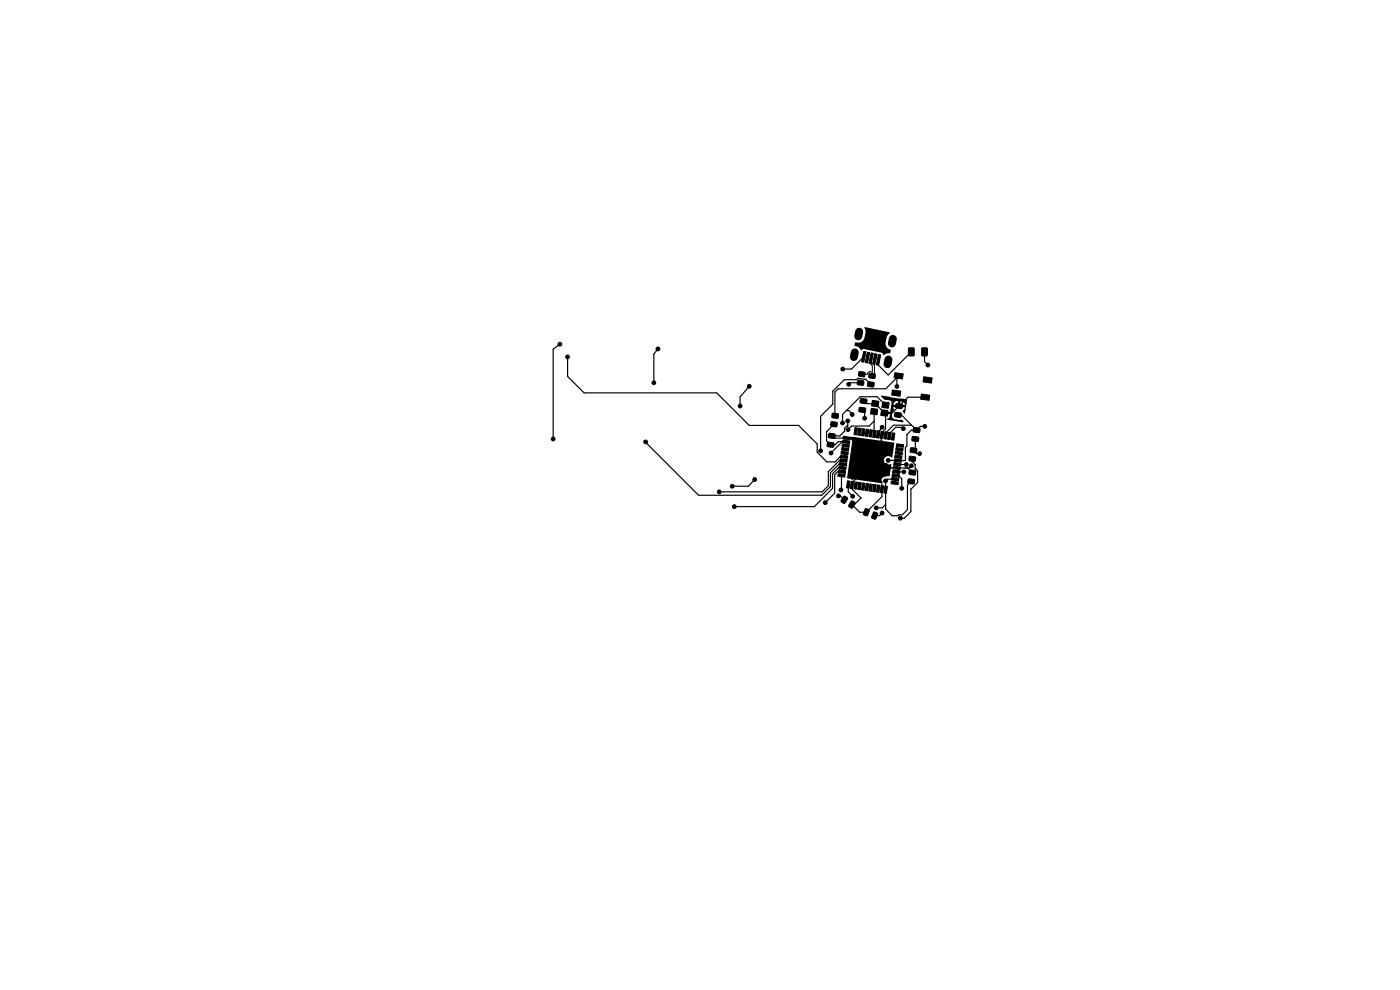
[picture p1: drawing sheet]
<svg xmlns="http://www.w3.org/2000/svg" width="297mm" height="210mm" viewBox="0 0 297 210" stroke-linecap="round" stroke-linejoin="round" font-family="sans-serif">
<g fill="#000" stroke="#000" stroke-width=".21">
<path d="M183.2 74.5l.5 .1-.4 2.2-.5-.1zM182.3 78.9l1.1 .1 .1 .2-.1 .6-.2 .1-1-.1-.1-.3zM184 74.7l.5 .1-.5 2.2-.5-.1zM184.8 74.9l.5 .1-.5 2.2-.5-.1zM184.4 79.2l1.2 .1 .1 .3-.1 .6-.2 .1-1-.1-.1-.3zM185.6 75l.5 .1-.5 2.2-.5-.1zM186.4 75.2l.5 .1-.5 2.2-.5-.1zM192.8 73.8h.9l.2 .1 .1 1.4-.2 .2h-.8l-.3-.1zM195.6 73.8h.9l.2 .1 .1 1.4-.2 .2h-.8l-.3-.1zM175.6 93.8l1.2 .1 .1 .3-.1 .6-.2 .1-1-.2-.2-.2zM175.9 91.9l1.2 .2 .1 .2-.1 .6-.2 .1-1.1-.1-.1-.3zM176.4 89.5l1.1 .1 .1 .2-.1 .7-.2 .1-1-.2-.1-.2z"/>
<path d="M176.6 87.7l1.2 .1 .1 .2-.1 .6-.3 .2-.9-.2-.2-.2zM177.9 99.7l1.5 .2-.1 .5-1.5-.2zM178 98.9l1.5 .2-.1 .5-1.4-.2zM178.1 98.1l1.5 .2v.6l-1.5-.3zM178.3 97.3l1.4 .2v.6l-1.5-.2zM178.4 96.5l1.5 .2-.1 .6-1.5-.2zM178.5 95.7l1.5 .2-.1 .6-1.5-.2zM178.6 94.9l1.5 .2-.1 .6-1.5-.2zM178.7 94.1l1.5 .2-.1 .6-1.5-.2zM178.8 93.3l1.5 .3-.1 .5-1.5-.2zM178.9 92.6l1.5 .2-.1 .5-1.5-.2zM181.4 90.7l.5 .1-.2 1.5-.5-.1z"/>
<path d="M182.2 90.8l.5 .1-.2 1.5-.5-.1zM182.3 86.4l1.3 .2 .1 .2-.1 .6-.3 .1-1-.2-.1-.2zM182.6 84.6l1.2 .1 .1 .2-.1 .6-.2 .1-1-.1-.2-.3zM183 90.9l.5 .1-.2 1.5-.5-.1zM182 80.7l1.2 .1 .1 .2-.1 .6-.3 .2-.9-.2-.2-.3zM183.8 91l.5 .1-.2 1.5-.6-.1zM184.5 91.1l.6 .1-.2 1.5-.6-.1zM184.8 86.6l1.4 .2-.1 1.2-1.4-.2zM185.1 84.9l1.4 .2-.2 1.2-1.4-.2zM184.2 81l1.2 .1 .1 .3-.1 .6-.3 .1-1-.1-.1-.3zM185.3 91.3h.6l-.2 1.5-.6-.1zM186.1 91.4h.6l-.2 1.5h-.6z"/>
<path d="M187 86.9l1.4 .2-.2 1.2-1.4-.2zM186.9 91.5l.6 .1-.2 1.4h-.6zM187.2 85.2l1.4 .2-.1 1.2-1.4-.2zM187.7 91.6l.6 .1-.2 1.5-.6-.1zM188.5 91.7l.6 .1-.3 1.5-.5-.1zM189.3 82.7l1.8 .3-.2 1.1-1.7-.3zM189.3 91.8l.5 .1-.2 1.5-.5-.1zM189.8 79.1l1.8 .2-.1 1.1-1.8-.3zM189.9 87.5l1.2 .1 .1 .3-.1 .6-.2 .1-1.1-.2-.1-.2zM190.2 85.6l1.2 .1 .1 .3-.1 .6-.3 .1-1-.2-.1-.2zM189.4 99.7l1.5 .2-.1 .5-1.4-.2zM189.5 98.9l1.5 .2v.5l-1.5-.2z"/>
<path d="M189.7 98.1l1.4 .2v.6l-1.5-.3zM189.8 97.3l1.5 .2-.1 .6-1.5-.2zM189.9 96.5l1.5 .2-.1 .6-1.5-.2zM190 95.7l1.5 .2-.1 .6-1.5-.2zM190.1 94.9l1.5 .2-.1 .6-1.5-.2zM190.2 94.1l1.5 .2-.1 .6-1.5-.2zM193 96.8l1.1 .1 .2 .3-.1 .6-.3 .1-1-.2-.1-.2zM193.2 95l1.2 .1 .1 .3-.1 .6-.2 .1-1-.2-.1-.2zM193.6 92.6l1.2 .1 .1 .3-.1 .6-.2 .1-1.1-.2-.1-.2zM193.9 90.7l1.2 .1 .1 .3-.1 .6-.3 .1-1-.2-.1-.2zM195.5 83.6l1.7 .2-.1 1.1-1.8-.2zM196 79.9l1.8 .3-.2 1.1-1.8-.3z"/>
<path d="M179 105.3h.3l.5 .4-.7 1.1-.7-.5zM177.8 100.5l1.5 .2-.1 .5-1.5-.2zM179.8 102l.5 .1-.2 1.5-.5-.1zM180.6 102.1l.5 .1-.2 1.5-.5-.1zM180.6 106.3h.3l.5 .4-.7 1.1-.7-.5zM181.4 102.2l.5 .1-.2 1.5-.5-.1zM182.2 102.3l.5 .1-.2 1.5-.5-.1zM183 102.4l.5 .1-.2 1.5-.5-.1zM183.6 108l.2-.1 .6 .3-.5 1.2-.8-.3zM183.8 102.5l.5 .1-.2 1.5-.6-.1zM184.5 102.7h.6l-.2 1.5-.6-.1zM185.3 108.7l.3-.1 .6 .3-.5 1.2-.8-.3z"/>
<path d="M185.3 102.8h.6l-.2 1.5h-.6zM186.1 102.9l.6 .1-.2 1.4h-.6zM186.9 103l.6 .1-.2 1.5-.6-.1zM187.7 103.1l.6 .1-.2 1.5-.6-.1zM189.1 102.1l1.5 .2-.1 .5-1.5-.2zM189.2 101.3l1.5 .2-.1 .5-1.5-.2zM189.3 100.5l1.5 .2-.1 .5-1.5-.2zM192.7 101.6l1.2 .1 .2 .3-.2 .6-.2 .1-1-.2-.2-.2zM193 99.7l1.2 .1 .1 .3-.1 .6-.2 .1-1.1-.2-.1-.2z"/>
<circle cx="118.8" cy="73" r=".4"/>
<circle cx="120.4" cy="75.7" r=".4"/>
<circle cx="139.6" cy="74" r=".4"/>
<circle cx="178.8" cy="78.3" r=".4"/>
<circle cx="196.8" cy="77.4" r=".4"/>
<circle cx="117.4" cy="93.1" r=".4"/>
<circle cx="137" cy="93.8" r=".4"/>
<circle cx="138.7" cy="81.2" r=".4"/>
<circle cx="157" cy="86.1" r=".4"/>
<circle cx="159" cy="81.9" r=".4"/>
<circle cx="174.1" cy="95.6" r=".4"/>
<circle cx="176.3" cy="96.1" r=".4"/>
<circle cx="178.7" cy="89.7" r=".4"/>
<circle cx="179.9" cy="89.3" r=".4"/>
<circle cx="179.9" cy="91.1" r=".4"/>
<circle cx="180" cy="81.5" r=".4"/>
<circle cx="180.8" cy="87.9" r=".4"/>
<circle cx="183.4" cy="88.7" r=".4"/>
<circle cx="187.1" cy="90.6" r=".4"/>
<circle cx="188.4" cy="97.7" r=".4"/>
<circle cx="190.3" cy="82" r=".4"/>
<circle cx="191.6" cy="90.9" r=".4"/>
<circle cx="192.3" cy="98.5" r=".4"/>
<circle cx="193.3" cy="98.8" r=".4"/>
<circle cx="195.1" cy="96.2" r=".4"/>
<circle cx="196.2" cy="90.4" r=".4"/>
<circle cx="152.6" cy="104.3" r=".4"/>
<circle cx="155.3" cy="103.1" r=".4"/>
<circle cx="155.8" cy="107.5" r=".4"/>
<circle cx="160.1" cy="101.7" r=".4"/>
<circle cx="175.1" cy="106.6" r=".4"/>
<circle cx="177.9" cy="105.2" r=".4"/>
<circle cx="178.4" cy="103.9" r=".4"/>
<circle cx="180.9" cy="105.3" r=".4"/>
<circle cx="185.9" cy="107.7" r=".4"/>
<circle cx="187.1" cy="108.8" r=".4"/>
<circle cx="187.9" cy="102" r=".4"/>
<circle cx="191" cy="109.9" r=".4"/>
<circle cx="191.3" cy="103.6" r=".4"/>
<circle cx="191.7" cy="100.1" r=".4"/>
</g>
<path d="M181.3 74.8l-.2 .9M182.3 70.4l-.2 .9M188.5 76.3l-.2 1M189.4 71.9l-.2 1" fill="none" stroke="#000" stroke-width="1.7"/>
<g fill="none" stroke="#000" stroke-width=".25">
<path d="M118.8 73l-1.4 1.1v19M120.4 75.6v4.2l3.5 3.5h28.1l6.9 6.9h10.5l4 4v1.7l2 2.1h1.8l.7-.7M139.6 74l-.9 1.1v6.1M183.2 75.7l-2.6 2.6h-1.8M190.6 79.7l-2.7 2.8h-10.1l-.7 .7v4.9M193.3 74.6l-4.9 4.9-2-2v-1.2M196.1 74.6v2.1l.7 .8M137 93.8h-.1l11.3 11.3h26.1l1.9-1.9v-2.9l1.8-1.8h.8M158.9 81.9l-1.9 2.3v1.9M176.9 90l-1.6 1.6v1.9l.9 .8h1l.7-.6h.8M177.9 97.2v.1M178.7 93.7h.8"/>
<path d="M178.7 93.7l-2.4 2.4M178.7 99.3h-.9l-1.2 1.2v3.1l-3.8 3.9h-17M179 97.7h-.9l-2.4 2.4v2.9l-1.3 1.3h-21.8M179.1 96.9h-.9l-.3 .3M179.6 87.1h.5l.7 .7M179.9 89.3v1.1h-.3l-.4 .4v.6l-1 1.1h-1.7l.4 .4h3.5l2.8 2.9v4.1l-2.4 2.5v1.3l1.9 1.9-1.4 1.4h-.6l1.7 1.7h1.4l3.3-3.3v-3.2l-1.5-1.5v-1.9l.5-.5M180.8 87.9h.1zM182.6 81.2h-2.2l-.4 .3M182.9 87l.5 .5v1.2M183.2 85.1l.5 .5h2l1.9 2M184.7 81.5l-1.1-1-1.6-.2-.4 .2h-2.5l-2.4 2.5v2.7l-2.6 2.6v7.3M185.4 87.3l.1 4.7"/>
<path d="M185.4 89.3l-1 1.1h-3.7l-.8 .7M186.2 98.3h1.9l.9 1h3.9l.4-.5M187.1 90.6l-.8 1v.6M187.6 87.6l.3 .3v3.1l-.8 .8v.5l-.1 .1-.1 5.9M187.9 85.9l-1.8-1.7h-3.6l-3.8 3.7v1.8M190.3 80.1v1.9M190.4 98.5h1.9M190.5 88h.7l3.2 3.2M191.6 90.9l-.2-.3h-1.4l-1.3 1.4v.5M192.6 99.3l1 .9M193.4 90.2h-3.8l-1.7 1.7v.5M193.5 97.3l-.3 .3 .9 .9v1h.3l.3 .4v2.5l-1.5 1.4v4.7l-1.3 1.4h-.9"/>
<path d="M194.2 93.1v2l-.4 .4 .7 .7h.6M194.4 91.2h-1l-1 1v2.4l-.3 .3v2.8h-3.7M196.2 90.4h-1l-.8 .8M196.3 84.3h-3.7l-3.3 3.3h-1.7M160.1 101.7l-1.4 1.4h-3.4M177.9 105.2h.4l.8 .8M178.5 100.9v2.9l-.1 .1M178.6 100.1h-.9l-.6 .6v3.9l-2 2M180 102.8v1.5l.9 1M187.1 108.9l-.5 .5h-1M187.9 107l-.7 .7h-1.3M189.9 101.6h-1.7l-.3 .4v6l1.4 1.4h1.2l.2-.2h.7l1.1-1.1v-5.2l.8-.8"/>
<path d="M190 100.9h.6l.7 .7v2M190.1 100.1h1.6"/>
</g>
<path d="M184.8 76h.1M184.8 76v1.4l.3 .2v1.3l-.7-.1-.3 .3-.1 .3h-1.2M185 79.7h.1M185.6 76.2l-.1 3-.5 .5" fill="none" stroke="#000" stroke-width=".21"/>
<path d="M183.4 69.4l5.3 1.1 .1 .2-.6 .7-.3 1.2a1.46 1.46 0 0 0 1.1 1.7l-.2 .6-.7 .1-.6 .3-.5-.5-3.7-.8-.6 .3a1.55 1.55 0 0 0-1.3-.9l-.1-.1 .1-.7a1.48 1.48 0 0 0 2-.9l.2-1.3zM180.4 92.7l6.4 .8 .2-.2 .4 .3 2.3 .3-.4 3.1-1.1-.2-.5 .3-.2 .4a.9 .9 0 0 0 .4 .9 .9 .9 0 0 0 1 0l.2 .1-.1 .5 .2 .1-.2 .4-.3 1.5-1.4 .3-.3 .5v.7l-6-.8-.1 .2-.4-.3-.7-.1 1.1-8.3-.6-.1zM186.9 84l5.5 .7-.5 3-.4-.5 .3-.3 .1-.5h-2.4l.2 .5-.4 .5v1.2l.5 .3 1.5 .1 .4 .4-.1 .2-3.4-.6v-.1l.5-.4 .1-.6h-1.3l-.1-.2 .1-.3h1.4l.2-1.5h2.9l-.3-.6-.7-.1v.7h-.5v-.8a.73 .73 0 0 0-.9 .6l-.1 .2h-.4v-.5l-.2-.4-1.3-.2z" fill="#000"/>
</svg>
